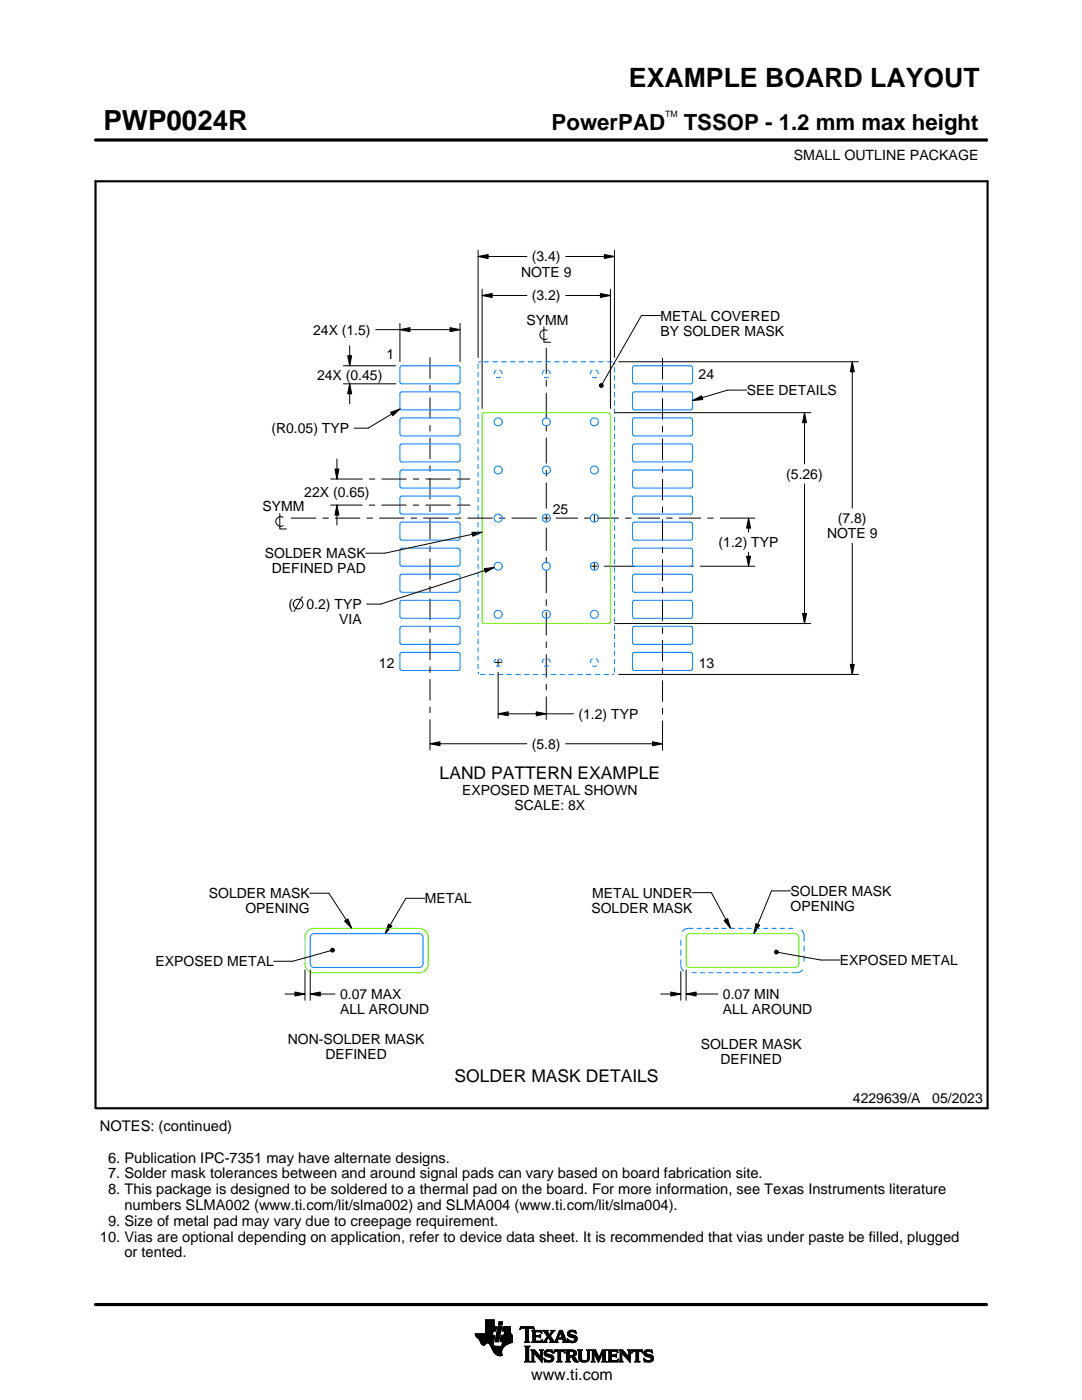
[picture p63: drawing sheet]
<svg xmlns="http://www.w3.org/2000/svg" width="216mm" height="279mm" viewBox="0 0 216 279" stroke-linecap="round" stroke-linejoin="round" font-family="sans-serif">
<defs><g id="words">
<text font-size="5.5" x="20.6" y="26">PWP0024R</text>
<text font-size="5.3" x="125.5" y="17.4">EXAMPLE BOARD LAYOUT</text>
<g font-size="4.4">
<text x="110.1" y="26">PowerPAD</text>
<text x="136.4" y="26">TSSOP - 1.2 mm max height</text>
</g>
<g font-size="3.5">
<text x="87.7" y="155.5">LAND PATTERN EXAMPLE</text>
<text x="90.7" y="216">SOLDER MASK DETAILS</text>
</g>
<text font-size="3.2" x="106" y="275.3">www.ti.com</text>
<g font-size="2.9">
<text x="19.9" y="225.7">NOTES: (continued)</text>
<text x="21.6" y="232">6. Publication IPC-7351 may have alternate designs.</text>
<text x="21.6" y="235.2">7. Solder mask tolerances between and around signal pads can vary based on board fabrication site.</text>
<text x="21.6" y="238.3">8. This package is designed to be soldered to a thermal pad on the board. For more information, see Texas Instruments literature</text>
<text x="21.6" y="244.6">9. Size of metal pad may vary due to creepage requirement.</text>
<text x="24.8" y="241.5">numbers SLMA002 (www.ti.com/lit/slma002) and SLMA004 (www.ti.com/lit/slma004).</text>
<text x="19.9" y="247.8">10. Vias are optional depending on application, refer to device data sheet. It is recommended that vias under paste be filled, plugged</text>
<text x="24.8" y="250.9">or tented.</text>
</g>
<g font-size="2.8">
<text x="158.4" y="32">SMALL OUTLINE PACKAGE</text>
<text x="106.1" y="52.2">(3.4)</text>
<text x="104" y="55.2">NOTE 9</text>
<text x="106.1" y="60">(3.2)</text>
<text x="105.1" y="64.8">SYMM</text>
<text x="131.8" y="64">METAL COVERED</text>
<text x="62.5" y="66.8">24X (1.5)</text>
<text x="77.1" y="71.7">1</text>
<text x="131.8" y="67">BY SOLDER MASK</text>
<text x="63.3" y="75.8">24X (0.45)</text>
<text x="139.4" y="75.6">24</text>
<text x="149" y="78.9">SEE DETAILS</text>
<text x="54.2" y="86.5">(R0.05) TYP</text>
<text x="156.9" y="95.6">(5.26)</text>
<text x="60.7" y="99.2">22X (0.65)</text>
<text x="52.4" y="102.1">SYMM</text>
<text x="110.3" y="102.6">25</text>
<text x="165" y="107.4">NOTE 9</text>
<text x="167.2" y="104.4">(7.8)</text>
<text x="52.9" y="111.4">SOLDER MASK</text>
<text x="143.4" y="109.2">(1.2) TYP</text>
<text x="54.2" y="114.4">DEFINED PAD</text>
<text x="57.6" y="121.6">(</text>
<text x="61.2" y="121.6">0.2) TYP</text>
<text x="67.7" y="124.6">VIA</text>
<text x="75.6" y="133.4">12</text>
<text x="139.4" y="133.2">13</text>
<text x="115.4" y="143.5">(1.2) TYP</text>
<text x="106.1" y="149.4">(5.8)</text>
<text x="92.2" y="158.7">EXPOSED METAL SHOWN</text>
<text x="102.7" y="161.7">SCALE: 8X</text>
<text x="41.7" y="179.3">SOLDER MASK</text>
<text x="118.2" y="179.1">METAL UNDER</text>
<text x="157.7" y="178.8">SOLDER MASK</text>
<text x="49" y="182.3">OPENING</text>
<text x="84.8" y="180.3">METAL</text>
<text x="118" y="182.1">SOLDER MASK</text>
<text x="157.7" y="181.8">OPENING</text>
<text x="31.1" y="192.8">EXPOSED METAL</text>
<text x="167.6" y="192.6">EXPOSED METAL</text>
<text x="67.8" y="199.4">0.07 MAX</text>
<text x="67.8" y="202.4">ALL AROUND</text>
<text x="144.3" y="199.4">0.07 MIN</text>
<text x="144.3" y="202.4">ALL AROUND</text>
<text x="57.4" y="208.3">NON-SOLDER MASK</text>
<text x="139.8" y="209.3">SOLDER MASK</text>
<text x="64.9" y="211.3">DEFINED</text>
<text x="143.8" y="212.3">DEFINED</text>
<text x="170.2" y="220.2">4229639/A</text>
<text x="186" y="220.2">05/2023</text>
</g>
<text font-size="1.7" x="132.7" y="23.3">TM</text>
</g></defs>
<g fill="none" stroke="#000" stroke-width=".2">
<path d="M19.1 27.9h177.7M196.8 27.7v.5M95.4 51.2l2-.4v.8zM95.4 49.9v21.5M95.4 51.2h9.7M96.2 59l2-.4v.8zM96.2 57.7v23.8M96.2 59h8.9M112.9 59h8.9M112.9 51.2h9.7M119.8 58.6l2 .4-2 .4zM120.6 50.8l2 .4-2 .4z"/>
<path d="M121.8 57.7v23.8M122.6 49.9v21.5M68.5 76.6h10.5M68.5 73h10.5M69.4 71h.8l-.4 2zM69.8 76.6l.4 2h-.8zM69.8 69v4M69.8 76.6v4M75 65.8h16.8M79.8 65.8l2-.4v.8zM79.8 64.5v7.7M85.8 71.3v4.3"/>
<path d="M85.8 76.8v1.3M85.8 79.3v4.3M89.8 65.4l2 .4-2 .4zM91.8 64.5v7.7M108.5 65.2v3.1h1.4M109 69.4v5.2M109 75.9v1.2M109 78.4v5.2M109.2 66a.98 .98 0 0 0-1.5 .8 .98 .98 0 0 0 1.5 .8M119.6 76.8l.3-.3 .3 .1 .2 .3-.2 .3-.3 .1-.3-.2zM123.5 72.2h47.8M131.8 63h-3.8l-7.8 13.6"/>
<path d="M132.2 71.5v4.2M132.2 77v1.2M132.2 79.5v4.3M138.2 79.9l1.8-.9 .2 .7zM149 77.9h-3.8l-7 2M170.1 72.2l.4 2h-.8zM170.1 72.2v29.2M66 95.6h6.4M66.8 93.6h.8l-.4 2zM67.2 91.6v4M73.6 95.6h1.3M76.1 95.6h5"/>
<path d="M77.9 82.3l2-.7-1.6 1.4zM79.9 81.6l-6.4 3.9h-2.8M82.4 95.6h1.3M84.9 95.6h5M85.8 84.9v1.2M85.8 87.4v4.2M85.8 92.9v1.2M85.8 95.4v4.3M91.2 95.6h2.6M109 84.8v1.3M109 87.3v5.2M109 93.8v1.3"/>
<path d="M109 96.3v5.2M122.7 82.4h39.1M132.2 85v1.3M132.2 87.5v4.3M132.2 93.1v1.2M132.2 95.6v4.2M160.5 82.4l.4 2h-.8zM160.5 82.4v10.2M160.5 96.6v27.8M55.8 102.5v3.1h1.4M56.5 103.2a.98 .98 0 0 0-1.5 .9 .98 .98 0 0 0 1.5 .8M58.1 103.4h5"/>
<path d="M60.3 119.1l-1.6 3M64.3 103.4h1.3M66 100.8h6.3M66.9 103.4h5M67.2 100.8l.4 2h-.8zM67.2 100.8v4M73.1 103.4h1.3M73.6 100.8h1.3M75.7 103.4h5M76.1 100.8h5M82 103.4h1.2M82.4 100.8h1.2"/>
<path d="M84.5 103.4h5M84.9 100.8h5M85.8 100.9v1.3M85.8 103.4v4.3M85.8 108.9v1.3M85.8 111.5v4.2M85.8 117v1.2M85.8 119.5v4.2M90.8 103.4h1.2M91.2 100.8h2.6M93.3 103.4h5M94.2 106.2h2l-1.9 .8z"/>
<path d="M96.2 106.2l-19.4 4.2h-3.8M96.6 113.5l2-.3-1.7 1zM98.6 113.2l-22.6 7.4h-2.8M99.6 103.4h1.2M102.1 103.4h5M108.4 103.4h1.2M109 102.8v1.2M109 105.3v4.6M109 111.2v1.3M109 113.7v4.7M109 119.6v1.3M110.9 103.4h4.4"/>
<path d="M116.6 103.4h1.2M118 113h1.2M118.6 102.8v1.3M118.6 112.3v1.4M119.1 103.4h4.4M120.5 113h6.1M124.8 103.4h1.2M127.3 103.4h4.4M132.2 101.1v1.3M132.2 103.6v4.3M132.2 109.1v1.3M132.2 111.7v4.2"/>
<path d="M132.2 117.2v1.2M132.2 119.7v4.3M132.9 103.4h1.3M135.5 103.4h4.4M137.8 113h.6M139.7 113h10.9M141.1 103.4h1.3M143.7 103.4h6.9M149 111h.8l-.4 2zM149.4 103.4l.4 2h-.8zM149.4 103.4v2.8M149.4 110.2v2.8"/>
<path d="M170.1 108.4v26.2M85.8 125v1.3M85.8 127.5v4.3M85.8 133v1.3M85.8 135.5v4.3M98.8 132.2h1.3M99.4 131.5v1.3M99.4 134.1v9.3M109 122.1v4.7M109 128.1v1.2M109 130.6v4.6M109 136.5v1.2"/>
<path d="M109 139v4.7M122.7 124.4h39.1M123.5 134.6h47.8M132.2 125.2v1.3M132.2 127.7v4.3M132.2 133.3v1.2M132.2 135.8v4.3M160.1 122.4h.8l-.4 2zM169.7 132.6h.8l-.4 2zM85.8 148.4l2-.4v.8zM85.8 141v1.3M85.8 143.6v6.1"/>
<path d="M85.8 148.4h19.3M99.4 142.5l2-.4v.8zM99.4 142.5h15M107 142.1l2 .4-2 .4zM112.9 148.4h19.3M130.2 148l2 .4-2 .4zM132.2 141.3v1.3M132.2 143.8v5.9M61.8 178.3h3.8l4.6 7M84.8 179.3h-3.8l-4.1 7M138.2 178.1h3.8l3.8 7.2M157.7 177.8h-3.8l-3.5 8.5"/>
<path d="M56.9 198.4h4M58.9 198l2 .4-2 .4zM60.9 193.6v6M61.9 198.4l2-.4v.8zM61.9 193.6v6M61.9 198.4h4.9M66 189.7l-7.6 2.1h-3.8M66 189.5l.3-.3 .3 .1 .1 .3-.1 .3-.3 .1-.3-.2zM68.8 183.8l.6-.4 .8 1.9zM77.5 184.4l.7 .4-1.3 1.5zM131.9 198.4h4M133.9 198l2 .4-2 .4z"/>
<path d="M135.9 193.9v5.7M136.9 198.4l2-.4v.8zM136.9 198.4h6.4M136.9 193.6v6M144.5 183.7l.7-.4 .6 2zM150.8 184.3l.8 .3-1.2 1.7zM154.6 189.8l.2-.2 .4 .1 .1 .3-.1 .3-.4 .1-.2-.2zM155.3 190.1l8.5 1.5h3.8M94.8 266.2h3.5M94.8 266.3h3.5M94.9 266.4h3.3M94.9 266.5h3.8l-.2 1.2"/>
<path d="M94.9 266.5h3.8M95 266.6h3.7M95 266.7h3.7M95.1 266.8h3.6M95.2 266.9h3.4M95.3 267h3.3M95.4 267.1h3.2M95.5 267.2h3.1M95.6 267.3h3M95.7 267.4h2.8M95.7 267.5h2.8M95.8 267.6h2.7"/>
<path d="M95.8 267.7h2.7M95.9 267.8h2.6M95.9 267.9h2.5M95.9 268h2.5M96 268h1.1M96 268.1h1M96.1 268.2h.8M96.1 268.3h.7M96.2 268.4h.6M96.3 268.4h.4M96.9 266.1h1.4M96.9 266h1.4"/>
<path d="M96.9 265.9h1.4M96.9 265.8h1.5M96.9 265.7h1.5M96.9 264.7l2.2 .1-.2 .9h-.5l-.2 .8M96.9 265.6h2M96.9 265.5h2M96.9 265.4h2M96.9 265.3h2.1M96.9 265.2h2.1M96.9 265.1h2.1M96.9 265h2.1M96.9 264.9h2.1"/>
<path d="M96.9 264.8h2.2M96.9 264.6h1.7M96.9 264.5h1.7M96.9 264.4h1.7M96.9 264.3h1.7M96.9 264.2h1.7M96.9 264.1h1.7M96.9 264h1.7M96.9 263.9h1.7M96.9 263.8h1.7M96.9 263.7h1.7M96.9 263.6h1.7"/>
<path d="M96.9 263.5h1.7M96.9 263.4h1.7M97.5 268h.9M97.6 268.1h.8M97.7 268.2h.7M97.7 268.3h.7M97.8 268.4h.6M97.9 268.5h.6M97.9 268.6h.7M98 268.7h1.1M98 268.8h2.6M98 268.8h2.5"/>
<path d="M98.1 268.9h2.3M98.1 269h2.3M98.1 269.1h2.2M98.2 269.2h2.1M98.2 269.2h2M98.2 269.3h2M98.3 269.4h1.9M98.3 269.5h1.8M98.4 269.6h1.7M98.4 268v.4l.3 .2 2 .1M98.5 269.7h1.6M98.5 267.7l-.1 .3"/>
<path d="M98.5 269.8h1.6M98.6 269.9h1.5M98.6 264.8v-1.4h-1.7v2.8h-2.1l.1 .3 .7 .8 .7 1.1 .3 .1 .6-.5 .4 .1 1 1.8 .8 .6h.8l-.1-1 .8-1M98.6 270h1.5M98.7 270h1.4M98.8 270.1h1.3M98.8 267.7h.7M98.8 267.6h.7M98.8 267.5h.7M98.9 270.2h1.2M98.9 267.4h.7M98.9 267.3h.7"/>
<path d="M98.9 267.2h.7M98.9 267.1h.7M98.9 267h.7M98.9 270.3h1.3M99 266.9h.6M99 266.9h.7M99 266.8h.7M99 266.7h.7M99 266.6h.7M99 266.5h.7M99.1 270.4h1.1M99.1 266.4h.7"/>
<path d="M99.1 266.3h.7M99.1 266.2h.7M99.1 266.1h.7M99.1 266h.7M99.2 265.9h.7M99.2 265.8h.7M99.2 270.4h1M99.2 265.7h.7M99.2 265.6h.7M99.2 265.5h.7M99.3 265.4h.6M99.3 265.4h.7"/>
<path d="M99.3 265.3h.7M99.3 265.2h.7M99.3 265.1h.7M99.3 265h.7M99.4 270.5h.8M99.4 264.9h.7M99.4 264.8h.7M99.4 264.8h.7l-.6 3h-.7zM99.4 264.5l.2-.7h.7l-.2 .7h-.7M99.5 264.4h.6M99.5 264.3h.7M99.5 264.2h.7"/>
<path d="M99.5 264.1h.7M99.5 264h.7M99.5 263.9h.7M99.6 263.8h.7M99.8 270.6h.1M99.8 267.7h2.4M99.8 267.6h2.4M99.8 267.5h2.4M99.9 267.4h2.3M99.9 267.3h2.3M99.9 267.2h2.3M99.9 267.1h2.3"/>
<path d="M99.9 267h2.3M99.9 266.9h2.3M100 266.9h2.2M100 266.8h2.2M100 266.7h2.2M100 266.6h2.2M100 266.5h2.2M100.1 268.6h.7M100.2 268.5h.7M100.2 268.4h.8M100.2 268.4h.9M100.2 268.3h1"/>
<path d="M100.2 268.2h1.2M100.2 265.6h1.6M100.2 268.1h1.4M100.2 265.5h1.6M100.2 268h1.6M100.3 265.4h1.5M100.3 268h1.7M100.3 267.9h1.9M100.3 265.3h1.5M100.3 267.8h1.9M100.3 265.2h1.5M100.3 265.1h1.5"/>
<path d="M100.3 265h1.5M100.4 264.9h1.4M100.4 264.8h1.4M100.6 266.5l.1-.8h-.5l.2-.9h1.4l.1 1.1 .3 .6v1.4l-1.3 .6M100.6 266.4h1.5M100.6 266.3h1.4M100.6 266.2h1.4M100.6 266.1h1.3M100.7 266h1.2M100.7 265.9h1.2M100.7 265.8h1.1M100.7 265.7h1.1"/>
<path d="M102.2 266.5h-2.2l-.2 1.1 .5 .2-.2 .9M103.7 265.3h.1M103.8 265.2h.2M103.8 265h2.8M103.8 264.9h2.7M103.9 264.8h2.6M104.7 267.8h1M104.7 271.8h1.1M104.7 268.7h1M104.8 267.7h.7M104.8 271.7h.8M104.9 265.2h.6"/>
<path d="M104.9 268.9h.6M104.9 267.6h.6M104.9 267.5l-.2 .3M104.9 267.5h.6M104.9 267.4h.6M104.9 267.3h.6M104.9 267.2h.6M104.9 267.1h.6M104.9 267h.6M104.9 266.8h.6M104.9 266.7h.6M104.9 266.6h.6"/>
<path d="M104.9 266.5h.6M104.9 266.4h.6M104.9 266.3h.6M104.9 266.2h.6M104.9 266.1h.6M104.9 265.9h.6M104.9 265.8h.6M104.9 265.7h.6M104.9 265.6h.6M104.9 265.5h.6M104.9 265.4h.6M104.9 265.3h.6"/>
<path d="M104.9 271.5h.6M104.9 269h.6M104.9 271.4h.6M104.9 271.4v-2.4l-.2-.4h1.1l-.3 .4v2.4M104.9 271.4l-.2 .4h1.1l-.3-.4M104.9 271.3h.6M104.9 271.2h.6M104.9 271.1h.6M104.9 271h.6M104.9 270.9h.6M104.9 270.8h.6M104.9 270.6h.6"/>
<path d="M104.9 270.5h.6M104.9 270.4h.6M104.9 270.3h.6M104.9 270.2h.6M104.9 270.1h.6M104.9 270h.6M104.9 269.9h.6M104.9 269.8h.6M104.9 269.6h.6M104.9 269.5h.6M104.9 269.4h.6M104.9 269.3h.6"/>
<path d="M104.9 269.2h.6M104.9 269.1h.6M105.5 267.5l.2 .3M105.5 267.5v-2.3l.7-.1 .4 .3-.1-.6h-2.6l-.1 .6 .4-.3 .7 .1v2.3M105.7 267.8h-1M105.9 271.8h.8M105.9 269.4h.8M106.1 269.5h.7M106.1 267.8h2M106.1 271.7h.5M106.2 269.6h.7M106.2 271.5h.3"/>
<path d="M106.2 265.6h1.8M106.2 269.8h.8M106.2 271.4h.3M106.2 271.4l-.3 .4h.8l-.2-.4M106.2 271.3h.3M106.2 271.2h.3M106.2 271.1h.3M106.2 271h.3M106.2 270.9h.3M106.2 270.8h.3M106.2 270.6h.3M106.2 270.5h.3"/>
<path d="M106.2 270.4h.3M106.2 270.3h.3M106.2 270.2h.3M106.2 270.1h.3M106.2 270h1M106.2 269.9h.9M106.2 269.8v1.6M106.2 269.8l-.3-.4h.8l1.2 1.4M106.3 267.7h1.8M106.3 265.7h1.8M106.3 267.6h.6M106.3 265.8h.6"/>
<path d="M106.3 267.5l-.2 .3M106.3 267.5h.5M106.3 267.4h.5M106.3 267.3h.5M106.3 267.2h.5M106.3 267.1h.5M106.3 267h.5M106.3 266.8h.5M106.3 266.7h1.6M106.3 266.6h1.6M106.3 266.5h.5M106.3 266.4h.5"/>
<path d="M106.3 266.3h.5M106.3 266.2h.5M106.3 266.1h.5M106.3 265.9h.5M106.4 265.2h.2M106.5 270h.1M106.5 270v1.4M106.5 265.3h.1M106.6 270.1h.7M106.7 270.2h.7M106.8 270.3h.7M106.8 265.9l.2-.1h.6l.6 .2-.2-.5h-1.9l.2 .3v1.7"/>
<path d="M106.8 265.9v.6h.8l.3-.2v.7M106.9 270.4h.7M107 270.5h.7M107.1 270.6h.7M107.2 270.8h1M107.3 270.9h.9M107.4 271h.8M107.5 271.1h.7M107.6 271.2h.6M107.6 266.5h.3M107.7 271.3h.5M107.7 269.4h.7"/>
<path d="M107.7 266.8h.2M107.7 267.6h.5M107.8 266.4h.1M107.8 271.4h.4M107.8 267h.1M107.8 265.8h.3M107.8 269.5h.5M107.9 271.5h.3M107.9 269.6h.3M107.9 267l-.3-.2h-.8l.1 .8h.9l.5-.2M107.9 269.8h.3M107.9 270.6h.3"/>
<path d="M107.9 270.5h.3M107.9 270.4h.3M107.9 270.3h.3M107.9 270.2h.3M107.9 270.1h.3M107.9 270h.3M107.9 269.9h.3M107.9 269.8v1M107.9 269.8l-.2-.4h.7l-.2 .4M108 271.7h.2M108 265.9h.1M108 267.5h.2"/>
<path d="M108.1 271.8h.1M108.1 266.1h.1M108.2 267.4h.1M108.2 269.8v2.1l-1.7-1.9M108.2 267.8h.9M108.3 267.4l-.2 .5-2-.1M108.3 265.6h1M108.5 267.7h.5M108.5 271.1l.8 .4h.5l.2-.1-.1-.4-1-.4-.3-.3 .1-.7 .7-.2 .6 .1 .2-.1 .1 .6-.9-.3-.3 .1-.1 .3 1.3 .4 .2 .6M108.5 271.1h.1M108.5 265.7h.7M108.5 271.2h.2"/>
<path d="M108.6 271.3h.2M108.6 270.1h.4M108.6 270h.4M108.6 270.2h.6M108.6 267.6h.4M108.6 271.4h.4M108.6 269.9h.4M108.6 270.3h1M108.6 265.8h.7M108.6 271.5h.8M108.6 269.8h.5M108.7 271.7h1.5"/>
<path d="M108.7 270.4h1.3M108.7 267.5h.3M108.7 271.8h.1M108.7 265.9h.6M108.7 269.6h1.5M108.8 267.4h.3M108.8 270.5h1.5M108.8 266.1h.6M108.8 269.5h1.4M108.8 267.3h.4M108.9 266.2h.6M108.9 267.2h.4"/>
<path d="M108.9 266.3h.6M108.9 270.6h1.5M109 267.1h.3M109 266.4h1M109.1 271.8h.9M109.1 269.4h.7M109.1 267h.9M109.1 266.5h.8M109.1 267.8h-.9M109.2 266.8h.8M109.2 266.6h.6M109.2 266.7h.7"/>
<path d="M109.2 266.7l-.6 .9-.4 .2M109.3 270.8h1.1M109.5 267.1h.6M109.6 267.2h.6M109.7 271.5h.7M109.7 267.3h.6M109.7 267.8l.2-.2-.5-.7-.4 .8 .1 .1M109.7 267.8h1.6M109.7 266.3h.4M109.7 267.4h.6M109.8 270.9h.7M109.8 266.2h.3"/>
<path d="M109.8 266.6l.9 1.2 1-2.3h.5l.8 2.1 .3 .2M109.8 267.5h.6M109.9 266.1h.3M109.9 269.8h.4M109.9 267.6h.6M109.9 267.7h.7M109.9 271.4h.5M109.9 265.9h.4M110 271h.5M110 265.6h.7M110 265.9l-.4 .5-.4-.6 .2-.3h-1.1l.9 1.2M110 265.9l.1-.2-.2-.2h.8l-.9 1.1"/>
<path d="M110 271.3h.5M110 265.8h.4M110 271.1h.5M110 271.2h.5M110.1 269.4h.1M110.1 265.7h.4M110.1 269.9h.2M110.2 270h.1M110.5 270h.1M110.5 269.9h.2M110.5 271.1l-.2 .5-.8 .3-.6-.2-.2 .1-.2-.7M110.5 269.8h.3"/>
<path d="M110.6 269.6h2.1M110.6 269.5h2M110.6 269.4h2M110.7 267.7h.5M110.8 267.6h.4M110.9 267.5h.3M110.9 267.4h.3M111 267.3h.3M111 267.2h1.8M111 267.1h1.8M111.1 267h.3M111.1 271.8h1"/>
<path d="M111.1 266.8h.4M111.2 266.7h.3M111.2 267.5l.1-.2h1l.1 .2M111.2 267.5v.3h.1M111.2 266.6h.3M111.3 266.5h.3M111.3 271.7h.6M111.3 266.4h.3M111.3 271.5h.6M111.3 267.8h-1.6M111.3 269.8h.6M111.4 266.3h.3"/>
<path d="M111.4 271.4h.5M111.4 271.4l-.1-1.7h-.4l-.4 .4 .2-.7h1.9l.1 .7-.3-.4h-.5v1.7M111.4 270.5h.5M111.4 270.4h.5M111.4 270.3h.5M111.4 270.2h.5M111.4 270.1h.5M111.4 270h.5M111.4 269.9h.5M111.4 271.4l-.3 .4h1l-.2-.4M111.4 271.3h.5M111.4 271.2h.5"/>
<path d="M111.4 271.1h.5M111.4 271h.5M111.4 270.9h.5M111.4 270.8h.5M111.4 270.6h.5M111.4 266.2h.3M111.4 266.1h.4M111.5 265.9h.9M111.5 265.8h.8M111.6 265.7h.7M111.6 265.6h.6M111.8 265.9l.4 1.1h-.8z"/>
<path d="M111.9 266.1h.5M111.9 266.2h.5M111.9 266.3h.6M112 266.4h.5M112 266.5h.6M112.1 266.6h.5M112.1 266.7h.6M112.1 266.8h.6M112.2 267h.5M112.2 267.8h1.1M112.3 267.3h.6M112.3 267.4h.6"/>
<path d="M112.4 267.5h.6M112.4 267.5v.3h-.2M112.4 269.8h.3M112.4 267.6h.6M112.4 267.7h.7M112.6 269.9h.1M112.6 270h.2M112.8 271.8h1M112.8 269.4h1.6M113 269.5h1.7M113 271.7h.7M113 269.6h1.9"/>
<path d="M113 271.5h.6M113 269.8h.6M113 271.4h.6M113 271.4l-.2 .4h1l-.2-.4M113 271.3h.6M113 271.2h.6M113 271.1h.6M113 271h.6M113 270.9h.6M113 270.8h1.5M113 270.6h1.6M113 270.5h1.8"/>
<path d="M113 270.4h.6M113 270.3h.6M113 270.2h.6M113 270.1h.6M113 270h.6M113 269.9h.6M113 269.8v1.6M113 269.8l-.2-.4h1.4l.6 .2 .2 .3v.4l-.2 .3-.4 .1M113.2 267.3h.2M113.2 267.4h.3M113.2 266.2h.5M113.2 266.3h.6"/>
<path d="M113.2 266.1h.5M113.3 267.5h.3M113.3 267.8h-1.1M113.3 266.4h.9M113.3 265.9h.4M113.3 267.6h.6M113.3 266.5h1.3M113.3 267.7h1.6M113.3 265.8h.5M113.3 267.8h.2M113.4 266.6h1.5M113.4 265.7h1.5"/>
<path d="M113.4 265.7l.5-.2 .7 .1 .2-.1 .1 .7-.7-.4h-.4l-.1 .3 .1 .2 .9 .2 .4 .3 .1 .5-.3 .5-.6 .2-.7-.2-.2 .1-.2-.7 .9 .5 .5-.1 .1-.3-.2-.3-1.1-.4-.2-.4zM113.5 266.7h1.5M113.5 265.6h1.4M113.6 271.4v-.6h.4l.7 1h.8M113.6 269.9l.1-.2 .7 .2v.4l-.4 .2M113.6 269.9v.6M113.7 267.8h1.1M113.8 266.8h1.3M113.8 265.5h.6M114 268h.4M114.1 270.9h.6M114.2 271h.6"/>
<path d="M114.2 271.1h.7M114.3 271.2h.6M114.3 267h.8M114.3 269.8h.7M114.3 270.4h.6M114.4 271.3h.6M114.4 270.7l1.1 1.1M114.4 270.7h.1M114.4 271.4h.7M114.4 269.9h.6M114.4 270.3h.6M114.5 267.6h.5"/>
<path d="M114.5 270.2h.5M114.5 270h.5M114.5 265.8h.4M114.5 270.1h.5M114.5 271.5h.7M114.6 271.7h.7M114.6 267.1h.6M114.6 267.5h.5M114.7 267.2h.5M114.7 267.4h.5M114.7 265.9h.3M114.7 267.3h.5"/>
<path d="M114.7 271.8h.8M114.8 266.1h.2M114.9 266.2h.1M115.3 269.4h.9M115.4 269.5h.7M115.5 269.6h.5M115.5 269.8h.5M115.5 269.8v1.4l.4 .5 .6 .2 .7-.1 .3-.3 .1-.5M115.5 271h.5M115.5 270.9h.5M115.5 270.8h.5M115.5 270.6h.5"/>
<path d="M115.5 270.5h.5M115.5 270.4h.5M115.5 270.3h.5M115.5 270.2h.5M115.5 270.1h.5M115.5 270h.5M115.5 269.9h.5M115.5 269.8l-.2-.4h.9l-.2 .4M115.5 271.1h.5M115.5 271.2h.5M115.5 271.3h.6M115.6 271.4h.6"/>
<path d="M115.7 271.5h.8M115.8 271.7h1.5M116 271l.2 .4 .5 .2 .4-.2 .2-.4M116 269.8v1.2M116 271.8h1.1M116.8 271.5h.6M117 269.4h.8M117.1 271.4h.4M117.2 269.5h.5M117.2 271.3h.4M117.2 269.6h.4M117.2 271.2h.4"/>
<path d="M117.2 271.1h.4M117.3 269.8h.3M117.3 271h.3M117.3 270.9h.3M117.3 270.8h.3M117.3 270.6h.3M117.3 270.5h.3M117.3 270.4h.3M117.3 270.3h.3M117.3 270.2h.3M117.3 270.1h.3M117.3 270h.3"/>
<path d="M117.3 269.9h.3M117.6 269.8l.2-.4h-.8l.2 .3 .1 1.3M117.6 269.8v1.2M118 271.8h.7M118 269.4h.8M118.1 269.5h.8M118.1 271.7h.5M118.2 269.6h.7M118.2 271.5h.3M118.2 269.8h.8M118.2 271.4h.3M118.2 269.8l-.2-.4h.8l.7 1.6 .7-1.6h.9l-.3 .4"/>
<path d="M118.2 271.4l-.2 .4h.7l-.2-.4M118.2 271.3h.3M118.2 271.2h.3M118.2 271.1h.3M118.2 271h.3M118.2 270.9h.3M118.2 270.8h.3M118.2 270.6h.3M118.2 270.5h.3M118.2 270.4h.3M118.2 270.3h.3M118.2 270.2h.3"/>
<path d="M118.2 270.1h.3M118.2 270h.9M118.2 269.9h.8M118.2 269.8v1.6M118.6 270.1h.5M118.6 270.2h.6M118.7 270.3h.5M118.7 270.4h.6M118.8 270.5h.5M118.8 270.6h.6M118.9 270.8h.5M118.9 270.9h.6"/>
<path d="M119 271h.8M119 271.1h.8M119.1 271.2h.6M119.1 271.3h.6M119.2 271.4h.4M119.2 271.5h.4M119.3 271.7h.2M119.3 271.8h.2M119.6 270.9h.3M119.6 270.8h.3M119.7 270.6h.3M119.7 270.5h.3"/>
<path d="M119.8 270.4h.3M119.8 270.3h.3M119.9 270.2h.3M119.9 270.1h.3M120 270h.8M120 269.9h.8M120 269.8h.8M120.1 271.8h1M120.1 269.6h.7M120.1 269.5h.8M120.2 269.4h.9M120.2 271.7h.7"/>
<path d="M120.3 271.5h.5M120.3 271.4h.5M120.3 271.4l-.2 .4h1l-.3-.4M120.3 271.4v-1.5l-.9 2-.9-2v1.5M120.3 271.3h.5M120.3 271.2h.5M120.3 271.1h.5M120.3 271h.5M120.3 270.9h.5M120.3 270.8h.5M120.3 270.6h.5M120.3 270.5h.5"/>
<path d="M120.3 270.4h.5M120.3 270.3h.5M120.3 270.2h.5M120.3 270.1h.5M120.8 269.8v1.6M121.2 271.8h2M121.2 269.4h1.9M121.4 269.5h1.8M121.4 271.7h1.9M121.5 269.6h1.7M121.5 271.5h1.8M121.5 269.8h.5"/>
<path d="M121.5 271.4h.5M121.5 269.8l-.3-.4h1.9l.2 .6M121.5 269.9h.5M121.5 269.8v1.6M121.5 271.3h.5M121.5 271.2h.5M121.5 271.1h.5M121.5 271h.5M121.5 270.9h.5M121.5 270.8h.5M121.5 270.6h1.5M121.5 270.5h1.5"/>
<path d="M121.5 270.4h1.5M121.5 270.3h.5M121.5 270.2h.5M121.5 270.1h.5M121.5 270h.5M122.6 270.4l.4-.2v.7l-.2-.2h-.8v.7l.2 .1M122.9 270.8h.1M122.9 270.3h.1M123 269.8h.3M123.1 271.4h.3M123.2 269.9h.1M123.3 270h.1"/>
<path d="M123.3 270l-.4-.3h-.8l-.1 .7M123.3 271.3h.1M123.4 271.2h.1M123.4 271.2l-.2 .6h-2l.3-.4M123.4 271.2l-.3 .3h-.4M123.5 271.8h.8M123.5 269.4h.7M123.6 269.5h.7M123.7 271.7h.5M123.7 269.6h.7M123.7 271.5h.4M123.7 269.8h.8"/>
<path d="M123.7 271.4h.4M123.7 271.4l-.2 .4h.8l-.2-.4M123.7 271.3h.4M123.7 271.2h.4M123.7 271.1h.4M123.7 271h.4M123.7 270.9h.4M123.7 270.8h.4M123.7 270.6h.4M123.7 270.5h.4M123.7 270.4h.4M123.7 270.3h.4"/>
<path d="M123.7 270.2h.4M123.7 270.1h.4M123.7 270h1M123.7 269.9h.9M123.7 269.8v1.6M123.7 269.8l-.2-.4h.7l1.2 1.4 .1-1M124.1 270v1.4M124.1 270h.1M124.2 270.1h.6M124.2 270.2h.7M124.3 270.3h.7M124.4 270.4h.7"/>
<path d="M124.5 270.5h.7M124.6 270.6h.7M124.7 270.8h1.1M124.8 270.9h1M124.9 271h.9M125 271.1h.8M125.1 271.2h.7M125.2 271.3h.6M125.2 269.4h.8M125.3 271.4h.5M125.4 269.5h.5M125.4 271.5h.4"/>
<path d="M125.4 269.6h.4M125.5 269.8h.3M125.5 269.8l-.3-.4h.8l-.2 .4M125.5 270.4h.3M125.5 270.3h.3M125.5 270.2h.3M125.5 270.1h.3M125.5 270h.3M125.5 269.9h.3M125.5 270.6h.3M125.5 270.5h.3M125.5 271.7h.3"/>
<path d="M125.6 271.8h.2M125.8 269.8v2.1l-1.7-1.9M126 270h.1M126.1 269.9h.1M126.1 269.8h.3M126.1 269.6h2.1M126.2 269.5h2M126.2 269.4h2M126.6 271.8h1.1M126.9 271.7h.6M126.9 271.5h.5M126.9 269.8h.5"/>
<path d="M126.9 271.4h.5M126.9 271.4v-1.7h-.5l-.3 .4 .1-.7h1.9l.2 .7-.4-.4h-.5v1.7M126.9 270.5h.5M126.9 270.4h.5M126.9 270.3h.5M126.9 270.2h.5M126.9 270.1h.5M126.9 270h.5M126.9 269.9h.5M126.9 271.4l-.3 .4h1.1l-.3-.4M126.9 271.3h.5M126.9 271.2h.5"/>
<path d="M126.9 271.1h.5M126.9 271h.5M126.9 270.9h.5M126.9 270.8h.5M126.9 270.6h.5M128 269.8h.3M128.1 269.9h.2M128.2 270h.1M128.4 271.1h.1M128.4 271.2h.2M128.5 271.3h.2M128.5 270.1h.4"/>
<path d="M128.5 270h.4M128.5 270.2h.6M128.5 271.4h.4M128.5 269.9h.4M128.5 270.3h1M128.5 271.5h.8M128.5 269.8h.5M128.6 271.7h1.5M128.6 270.4h1.3M128.6 271.8h.1M128.6 269.6h1.5M128.7 270.5h1.5"/>
<path d="M128.7 269.5h1.4M128.8 270.6h1.5M128.9 271.8h1M129 269.4h.7M129.1 270.8l-.6-.4 .1-.7 .5-.3 .8 .1 .2-.1 .1 .7-.8-.4-.4 .1-.1 .2 1.3 .5 .2 .6M129.1 270.8l.7 .2v.4l-.6 .1-.8-.4M129.2 270.8h1.1M129.6 271.5h.7M129.6 270.9h.8M129.8 269.8h.4M129.8 271.4h.5M129.9 271h.5"/>
<path d="M129.9 271.3h.5M129.9 271.1h.5M129.9 271.2h.5M129.9 269.4h.2M130 269.9h.2M130.1 270h.1M130.4 271.1l-.3 .5-.7 .3-.6-.2-.2 .1-.2-.7"/>
<circle cx="59.5" cy="120.6" r=".98"/>
</g>
<g fill="#000">
<path d="M95.4 51.2l2-.4v.8zM96.2 59l2-.4v.8zM119.8 58.6l2 .4-2 .4zM120.6 50.8l2 .4-2 .4zM69.4 71h.8l-.4 2zM69.8 76.6l.4 2h-.8zM79.8 65.8l2-.4v.8zM89.8 65.4l2 .4-2 .4zM119.6 76.8l.3-.3 .3 .1 .2 .3-.2 .3-.3 .1-.3-.2zM138.2 79.9l1.8-.9 .2 .7zM170.1 72.2l.4 2h-.8zM66.8 93.6h.8l-.4 2z"/>
<path d="M77.9 82.3l2-.7-1.6 1.4zM160.5 82.4l.4 2h-.8zM67.2 100.8l.4 2h-.8zM94.2 106.2h2l-1.9 .8zM96.6 113.5l2-.3-1.7 1zM149.4 103.4l.4 2h-.8zM149 111h.8l-.4 2zM160.1 122.4h.8l-.4 2zM169.7 132.6h.8l-.4 2zM85.8 148.4l2-.4v.8zM99.4 142.5l2-.4v.8zM107 142.1l2 .4-2 .4z"/>
<path d="M130.2 148l2 .4-2 .4zM58.9 198l2 .4-2 .4zM61.9 198.4l2-.4v.8zM66 189.5l.3-.3 .3 .1 .1 .3-.1 .3-.3 .1-.3-.2zM68.8 183.8l.6-.4 .8 1.9zM77.5 184.4l.7 .4-1.3 1.5zM133.9 198l2 .4-2 .4zM136.9 198.4l2-.4v.8zM144.5 183.7l.7-.4 .6 2zM150.8 184.3l.8 .3-1.2 1.7zM154.6 189.8l.2-.2 .4 .1 .1 .3-.1 .3-.4 .1-.2-.2z"/>
</g>
<path d="M19.1 36.2h178v185h-178z" fill="none" stroke="#000" stroke-width=".43"/>
<path d="M19 27.9h177.8M19 260.3h177.8" fill="none" stroke="#000" stroke-width=".63"/>
<g fill="none" stroke="#0080ff" stroke-width=".2">
<path d="M80 73.1h11.6l.2 .3-.1 3-.3 .2-11.4-.1-.2-.3v-2.8zM80 78.3h11.6l.2 .3-.1 3-.3 .2-11.4-.1-.2-.3v-2.8zM95.4 72.6v1M95.4 74.3v1M95.4 75.9v1M95.4 77.6v1M95.4 79.3v1M95.7 72.2l-.2 .2M95.7 72.2h.1M95.8 72.2h-.1M95.8 72.2h.1M96.5 72.2h1.1"/>
<path d="M98.3 72.2h1M100 72.2h1.1M101.8 72.2h1M103.5 72.2h1.1M105.3 72.2h1.1M107.1 72.2h1M108.8 72.2h1.1M110.6 72.2h1M112.3 72.2h1.1M114.1 72.2h1.1M115.9 72.2h1M117.6 72.2h1.1"/>
<path d="M119.4 72.2h1M121.1 72.2h1.1M122.4 72.3l.2 .2M122.6 72.5h.1M122.6 72.5v.1M122.6 72.6h.1M122.6 73.3v1M122.6 74.9v1M122.6 76.6v1M122.6 78.3v1M122.6 79.9v1M126.4 78.3h11.6l.2 .3-.1 3-.3 .2-11.4-.1-.2-.3v-2.8z"/>
<path d="M126.4 73.1h11.6l.2 .3-.1 3-.3 .2-11.4-.1-.2-.3v-2.8zM80 83.5h11.6l.2 .3-.1 3-.3 .2-11.4-.1-.2-.3v-2.8zM80 99.1h11.6l.2 .3-.1 3-.3 .2-11.4-.1-.2-.3v-2.8zM80 93.9h11.6l.2 .3-.1 3-.3 .2-11.4-.1-.2-.3v-2.8zM80 88.7h11.6l.2 .3-.1 3-.3 .2-11.4-.1-.2-.3v-2.8zM95.4 80.9v1M95.4 82.6v1M95.4 84.3v1M95.4 85.9v1M95.4 87.6v1M95.4 89.2v1M95.4 90.9v1"/>
<path d="M95.4 92.6v1M95.4 94.2v1M95.4 95.9v1M95.4 97.6v1M95.4 99.2v1M122.6 81.6v1M122.6 83.3v1M122.6 84.9v1M122.6 86.6v1M122.6 88.2v1M122.6 89.9v1M122.6 91.6v1"/>
<path d="M122.6 93.2v1M122.6 94.9v1M122.6 96.6v1M122.6 98.2v1M122.6 99.9v1M126.4 99.1h11.6l.2 .3-.1 3-.3 .2-11.4-.1-.2-.3v-2.8zM126.4 93.9h11.6l.2 .3-.1 3-.3 .2-11.4-.1-.2-.3v-2.8zM126.4 88.7h11.6l.2 .3-.1 3-.3 .2-11.4-.1-.2-.3v-2.8zM126.4 83.5h11.6l.2 .3-.1 3-.3 .2-11.4-.1-.2-.3v-2.8zM80 119.9h11.6l.2 .3-.1 3-.3 .2-11.4-.1-.2-.3v-2.8zM80 114.7h11.6l.2 .3-.1 3-.3 .2-11.4-.1-.2-.3v-2.8zM80 109.5h11.6l.2 .3-.1 3-.3 .2-11.4-.1-.2-.3v-2.8z"/>
<path d="M80 104.3h11.6l.2 .3-.1 3-.3 .2-11.4-.1-.2-.3v-2.8zM95.4 100.9v1M95.4 102.6v1M95.4 104.2v1M95.4 105.9v1M95.4 107.6v1M95.4 109.2v1M95.4 110.9v1M95.4 112.6v1M95.4 114.2v1M95.4 115.9v1M95.4 117.6v1"/>
<path d="M95.4 119.2v1M122.6 101.6v1M122.6 103.2v1M122.6 104.9v1M122.6 106.6v1M122.6 108.2v1M122.6 109.9v1M122.6 111.6v1M122.6 113.2v1M122.6 114.9v1M122.6 116.6v1M122.6 118.2v1"/>
<path d="M122.6 119.9v1M126.4 119.9h11.6l.2 .3-.1 3-.3 .2-11.4-.1-.2-.3v-2.8zM126.4 114.7h11.6l.2 .3-.1 3-.3 .2-11.4-.1-.2-.3v-2.8zM126.4 109.5h11.6l.2 .3-.1 3-.3 .2-11.4-.1-.2-.3v-2.8zM126.4 104.3h11.6l.2 .3-.1 3-.3 .2-11.4-.1-.2-.3v-2.8zM80 130.3h11.6l.2 .3-.1 3-.3 .2-11.4-.1-.2-.3v-2.8zM80 125.1h11.6l.2 .3-.1 3-.3 .2-11.4-.1-.2-.3v-2.8zM95.4 134.2h.1M95.4 134.2v.1M95.4 120.9v1M95.4 122.5v1M95.4 124.2v1"/>
<path d="M95.4 125.9v1M95.4 127.5v1M95.4 129.2v1M95.4 130.9v1M95.4 132.5v1M95.4 134.3h.1M95.4 134.3l.1 .2M95.5 134.5h.1M95.6 134.5h.1M95.8 134.6h1.1M97.6 134.6h1M99.3 134.6h1.1"/>
<path d="M101.1 134.6h1M102.8 134.6h1.1M104.6 134.6h1.1M106.4 134.6h1M108.1 134.6h1.1M109.9 134.6h1M111.6 134.6h1.1M113.4 134.6h1.1M115.2 134.6h1M116.9 134.6h1.1M118.7 134.6h1M120.4 134.6h1.1"/>
<path d="M122.2 134.6h.1M122.3 134.6h-.1M122.3 134.6h.1M122.4 134.5l-.1 .1M122.4 134.5h.1M122.5 134.5h-.1M122.5 134.5h.1M122.5 134.4v.1M122.6 121.5v1M122.6 123.2v1M122.6 124.9v1M122.6 126.5v1"/>
<path d="M122.6 128.2v1M122.6 129.9v1M122.6 131.5v1M122.6 133.2v1M126.4 130.3h11.6l.2 .3-.1 3-.3 .2-11.4-.1-.2-.3v-2.8zM126.4 125.1h11.6l.2 .3-.1 3-.3 .2-11.4-.1-.2-.3v-2.8zM62.1 186.5l.6-.2h21a.75 .75 0 0 1 .7 .8v5.2a.75 .75 0 0 1-.7 .8h-21a.75 .75 0 0 1-.8-.8v-5.2zM135.9 191.5v1.5l.6 .8M135.9 187.6v1.1M135.9 189.5v1.2M138 194.1h1M138.4 185.3h-1.4l-.9 .6"/>
<path d="M139 185.3h1M139.7 194.1h1M140.7 185.3h1M141.3 194.1h1M142.3 185.3h1M143 194.1h1M144 185.3h1M144.7 194.1h1M145.7 185.3h1M146.3 194.1h1M147.3 185.3h1M148 194.1h1"/>
<path d="M149 185.3h1M149.6 194.1h1M150.6 185.3h1M151.3 194.1h1M152.3 185.3h1M153 194.1h1M154 185.3h1M154.6 194.1h1M155.6 185.3h1M156.3 194.1h1M157.3 185.3h1M159.8 185.6l.6 .8 .1 1.5"/>
<path d="M160.2 193.5l-.9 .6h-1.3M160.5 188.7v1.2M160.5 190.7v1.1"/>
<circle cx="99.4" cy="93.8" r=".8"/>
<circle cx="99.4" cy="84.2" r=".8"/>
<circle cx="109" cy="93.8" r=".8"/>
<circle cx="109" cy="84.2" r=".8"/>
<circle cx="118.6" cy="93.8" r=".8"/>
<circle cx="118.6" cy="84.2" r=".8"/>
<circle cx="99.4" cy="103.4" r=".8"/>
<circle cx="99.4" cy="113" r=".8"/>
<circle cx="109" cy="103.4" r=".8"/>
<circle cx="109" cy="113" r=".8"/>
<circle cx="118.6" cy="103.4" r=".8"/>
<circle cx="118.6" cy="113" r=".8"/>
<circle cx="99.4" cy="122.6" r=".8"/>
<circle cx="109" cy="122.6" r=".8"/>
<circle cx="118.6" cy="122.6" r=".8"/>
</g>
<path d="M96.3 82.5l.3-.1h24.8l.3 .2 .1 41.4-.2 .4h-25l-.3-.2-.1-41.4zM61.4 185.8l.8-.5h.5h21a1.8 1.8 0 0 1 1.8 1.8v5.2a1.8 1.8 0 0 1-1.8 1.8h-21a1.8 1.8 0 0 1-1.8-1.8v-5.2v-.5zM137.1 186.5l.6-.2h21a.75 .75 0 0 1 .7 .8v5.2a.75 .75 0 0 1-.7 .8h-21.2l-.5-.4-.1-.4v-5.2z" fill="none" stroke="#6ef200" stroke-width=".2"/>
<path d="M100.2 74.6a.8 .8 0 0 0-1.1-.7 .8 .8 0 0 0-.3 1.3 .8 .8 0 0 0 1.3-.3l.1-.3M109.8 74.6a.8 .8 0 0 0-1.1-.7 .8 .8 0 0 0-.3 1.3 .8 .8 0 0 0 1.3-.3l.1-.3M119.4 74.6a.8 .8 0 0 0-1.1-.7 .8 .8 0 0 0-.3 1.3 .8 .8 0 0 0 1.3-.3l.1-.3M100.2 132.2a.8 .8 0 0 0-1.1-.7 .8 .8 0 0 0-.3 1.3 .8 .8 0 0 0 1.3-.3l.1-.3M109.8 132.2a.8 .8 0 0 0-1.1-.7 .8 .8 0 0 0-.3 1.3 .8 .8 0 0 0 1.3-.3l.1-.3M119.4 132.2a.8 .8 0 0 0-1.1-.7 .8 .8 0 0 0-.3 1.3 .8 .8 0 0 0 1.3-.3l.1-.3" fill="none" stroke="#0080ff" stroke-width=".2" stroke-dasharray="1 .7" stroke-linecap="butt"/>
<use href="#words"/>
</svg>
